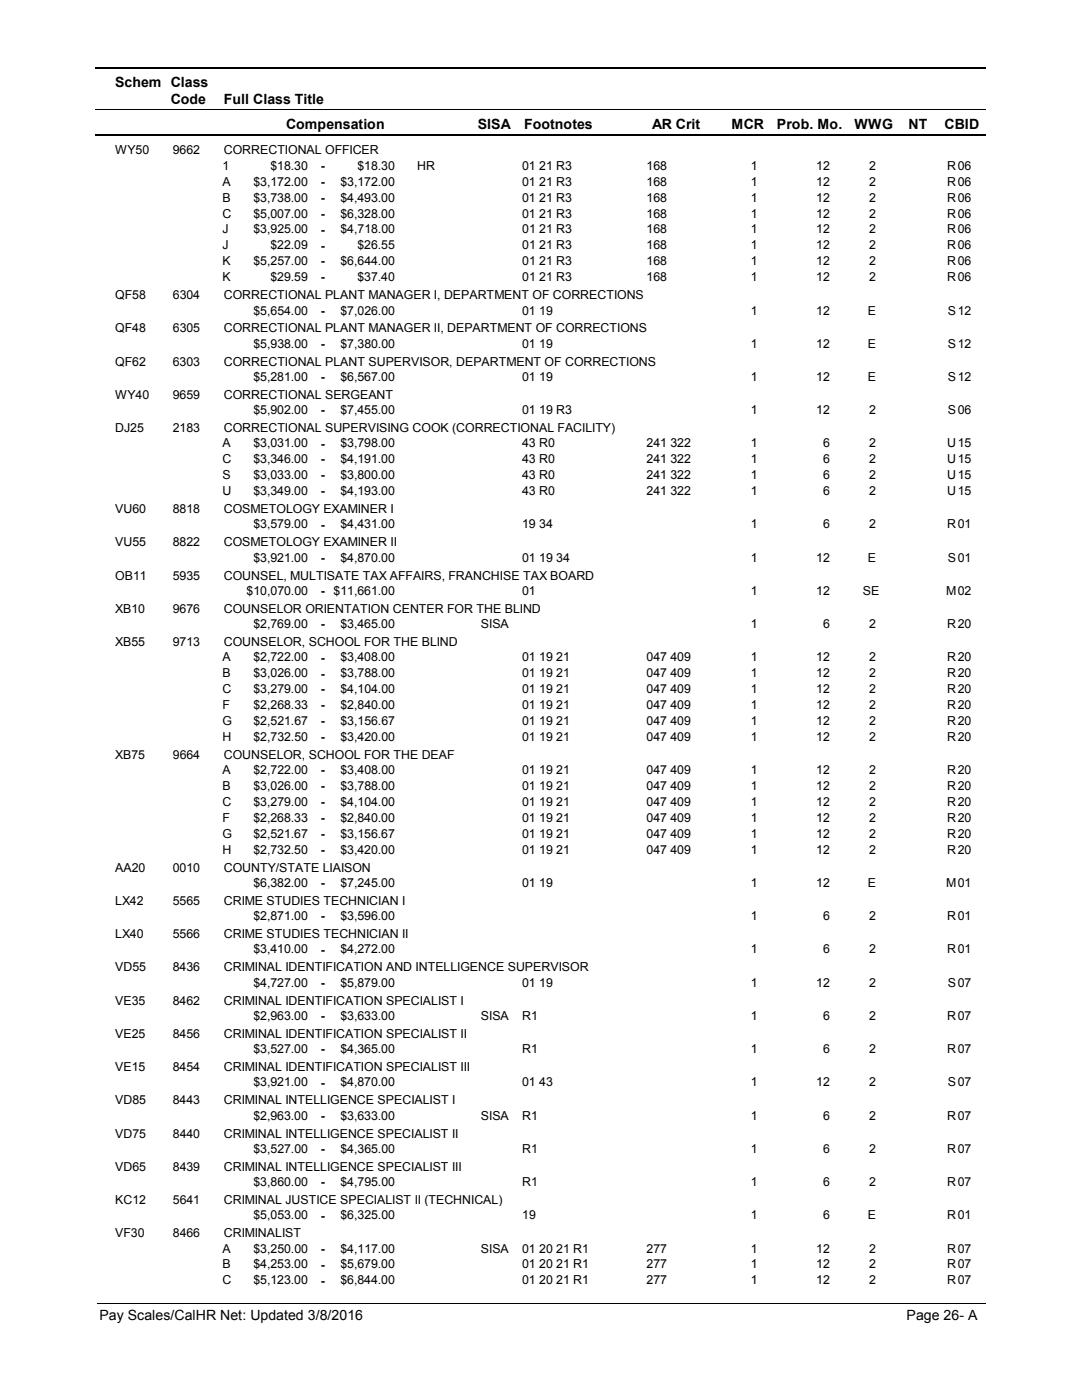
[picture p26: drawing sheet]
<svg xmlns="http://www.w3.org/2000/svg" width="216mm" height="279mm" viewBox="0 0 216 279" stroke-linecap="round" stroke-linejoin="round" font-family="sans-serif">
<defs><g id="words">
<g font-size="2.8">
<text x="23" y="17.3">Schem Class</text>
<text x="34.1" y="20.7">Code</text>
<text x="44.6" y="20.7">Full Class Title</text>
<text x="57.1" y="25.7">Compensation</text>
<text x="95.3" y="25.7">SISA</text>
<text x="104.6" y="25.7">Footnotes</text>
<text x="130.2" y="25.7">AR Crit</text>
<text x="146" y="25.7">MCR</text>
<text x="155.1" y="25.7">Prob. Mo.</text>
<text x="170.5" y="25.7">WWG</text>
<text x="181.3" y="25.7">NT</text>
<text x="188.5" y="25.7">CBID</text>
<text x="19.8" y="263.4">Pay Scales/CalHR Net: Updated 3/8/2016</text>
<text x="180.9" y="263.4">Page 26- A</text>
</g>
<g font-size="2.5">
<text x="23" y="30.8">WY50</text>
<text x="34.5" y="30.8">9662</text>
<text x="44.4" y="33.9">1</text>
<text x="44.7" y="30.8">CORRECTIONAL OFFICER</text>
<text x="54" y="33.9">$18.30</text>
<text x="64" y="33.9">-</text>
<text x="71.3" y="33.9">$18.30</text>
<text x="83.3" y="33.9">HR</text>
<text x="104.2" y="33.9">01 21 R3</text>
<text x="129" y="33.9">168</text>
<text x="149.8" y="33.9">1</text>
<text x="162.9" y="33.9">12</text>
<text x="173.5" y="33.9">2</text>
<text x="189" y="33.9">R</text>
<text x="191.1" y="33.9">06</text>
<text x="44.4" y="37.1">A</text>
<text x="44.4" y="40.3">B</text>
<text x="50.6" y="37.1">$3,172.00</text>
<text x="50.6" y="40.3">$3,738.00</text>
<text x="64" y="37.1">-</text>
<text x="64" y="40.3">-</text>
<text x="67.9" y="37.1">$3,172.00</text>
<text x="67.9" y="40.3">$4,493.00</text>
<text x="104.2" y="37.1">01 21 R3</text>
<text x="104.2" y="40.3">01 21 R3</text>
<text x="129" y="37.1">168</text>
<text x="129" y="40.3">168</text>
<text x="149.8" y="37.1">1</text>
<text x="149.8" y="40.3">1</text>
<text x="162.9" y="37.1">12</text>
<text x="162.9" y="40.3">12</text>
<text x="173.5" y="37.1">2</text>
<text x="173.5" y="40.3">2</text>
<text x="189" y="37.1">R</text>
<text x="189" y="40.3">R</text>
<text x="191.1" y="37.1">06</text>
<text x="191.1" y="40.3">06</text>
<text x="44.4" y="43.4">C</text>
<text x="44.4" y="46.6">J</text>
<text x="50.6" y="43.4">$5,007.00</text>
<text x="50.6" y="46.6">$3,925.00</text>
<text x="64" y="43.5">-</text>
<text x="64" y="46.6">-</text>
<text x="67.9" y="43.4">$6,328.00</text>
<text x="67.9" y="46.6">$4,718.00</text>
<text x="104.2" y="43.4">01 21 R3</text>
<text x="104.2" y="46.6">01 21 R3</text>
<text x="129" y="43.4">168</text>
<text x="129" y="46.6">168</text>
<text x="149.8" y="43.4">1</text>
<text x="149.8" y="46.6">1</text>
<text x="162.9" y="43.4">12</text>
<text x="162.9" y="46.6">12</text>
<text x="173.5" y="43.4">2</text>
<text x="173.5" y="46.6">2</text>
<text x="189" y="43.4">R</text>
<text x="189" y="46.6">R</text>
<text x="191.1" y="43.4">06</text>
<text x="191.1" y="46.6">06</text>
<text x="44.4" y="49.8">J</text>
<text x="44.4" y="53">K</text>
<text x="50.6" y="53">$5,257.00</text>
<text x="54" y="49.8">$22.09</text>
<text x="64" y="49.8">-</text>
<text x="64" y="53">-</text>
<text x="67.9" y="53">$6,644.00</text>
<text x="71.3" y="49.8">$26.55</text>
<text x="104.2" y="49.8">01 21 R3</text>
<text x="104.2" y="53">01 21 R3</text>
<text x="129" y="49.8">168</text>
<text x="129" y="53">168</text>
<text x="149.8" y="49.8">1</text>
<text x="149.8" y="53">1</text>
<text x="162.9" y="49.8">12</text>
<text x="162.9" y="53">12</text>
<text x="173.5" y="49.8">2</text>
<text x="173.5" y="53">2</text>
<text x="189" y="49.8">R</text>
<text x="189" y="53">R</text>
<text x="191.1" y="49.8">06</text>
<text x="191.1" y="53">06</text>
<text x="23" y="59.7">QF58</text>
<text x="34.5" y="59.7">6304</text>
<text x="44.4" y="56.1">K</text>
<text x="44.7" y="59.7">CORRECTIONAL PLANT MANAGER I, DEPARTMENT OF CORRECTIONS</text>
<text x="54" y="56.1">$29.59</text>
<text x="64" y="56.2">-</text>
<text x="71.3" y="56.1">$37.40</text>
<text x="104.2" y="56.1">01 21 R3</text>
<text x="129" y="56.1">168</text>
<text x="149.8" y="56.1">1</text>
<text x="162.9" y="56.1">12</text>
<text x="173.5" y="56.1">2</text>
<text x="189" y="56.1">R</text>
<text x="191.1" y="56.1">06</text>
<text x="50.6" y="62.8">$5,654.00</text>
<text x="64" y="62.8">-</text>
<text x="67.9" y="62.8">$7,026.00</text>
<text x="104.2" y="62.8">01 19</text>
<text x="149.8" y="62.8">1</text>
<text x="162.9" y="62.8">12</text>
<text x="173.2" y="62.8">E</text>
<text x="189.2" y="62.8">S</text>
<text x="191.1" y="62.8">12</text>
<text x="23" y="66.4">QF48</text>
<text x="34.5" y="66.4">6305</text>
<text x="44.7" y="66.4">CORRECTIONAL PLANT MANAGER II, DEPARTMENT OF CORRECTIONS</text>
<text x="50.6" y="69.4">$5,938.00</text>
<text x="64" y="69.4">-</text>
<text x="67.9" y="69.4">$7,380.00</text>
<text x="104.2" y="69.4">01 19</text>
<text x="149.8" y="69.4">1</text>
<text x="162.9" y="69.4">12</text>
<text x="173.2" y="69.4">E</text>
<text x="189.2" y="69.4">S</text>
<text x="191.1" y="69.4">12</text>
<text x="23" y="73">QF62</text>
<text x="34.5" y="73">6303</text>
<text x="44.7" y="73">CORRECTIONAL PLANT SUPERVISOR, DEPARTMENT OF CORRECTIONS</text>
<text x="50.6" y="76">$5,281.00</text>
<text x="64" y="76.1">-</text>
<text x="67.9" y="76">$6,567.00</text>
<text x="104.2" y="76">01 19</text>
<text x="149.8" y="76">1</text>
<text x="162.9" y="76">12</text>
<text x="173.2" y="76">E</text>
<text x="189.2" y="76">S</text>
<text x="191.1" y="76">12</text>
<text x="23" y="79.6">WY40</text>
<text x="34.5" y="79.6">9659</text>
<text x="44.7" y="79.6">CORRECTIONAL SERGEANT</text>
<text x="50.6" y="82.7">$5,902.00</text>
<text x="64" y="82.7">-</text>
<text x="67.9" y="82.7">$7,455.00</text>
<text x="104.2" y="82.7">01 19 R3</text>
<text x="149.8" y="82.7">1</text>
<text x="162.9" y="82.7">12</text>
<text x="173.5" y="82.7">2</text>
<text x="189.2" y="82.7">S</text>
<text x="191.1" y="82.7">06</text>
<text x="23" y="86.3">DJ25</text>
<text x="34.5" y="86.3">2183</text>
<text x="44.4" y="89.3">A</text>
<text x="44.7" y="86.3">CORRECTIONAL SUPERVISING COOK (CORRECTIONAL FACILITY)</text>
<text x="50.6" y="89.3">$3,031.00</text>
<text x="64" y="89.3">-</text>
<text x="67.9" y="89.3">$3,798.00</text>
<text x="104.2" y="89.3">43 R0</text>
<text x="129" y="89.3">241 322</text>
<text x="149.8" y="89.3">1</text>
<text x="164.3" y="89.3">6</text>
<text x="173.5" y="89.3">2</text>
<text x="189" y="89.3">U</text>
<text x="191.1" y="89.3">15</text>
<text x="44.4" y="92.5">C</text>
<text x="44.4" y="95.6">S</text>
<text x="50.6" y="92.5">$3,346.00</text>
<text x="50.6" y="95.6">$3,033.00</text>
<text x="64" y="92.5">-</text>
<text x="64" y="95.7">-</text>
<text x="67.9" y="92.5">$4,191.00</text>
<text x="67.9" y="95.6">$3,800.00</text>
<text x="104.2" y="92.5">43 R0</text>
<text x="104.2" y="95.6">43 R0</text>
<text x="129" y="92.5">241 322</text>
<text x="129" y="95.6">241 322</text>
<text x="149.8" y="92.5">1</text>
<text x="149.8" y="95.6">1</text>
<text x="164.3" y="92.5">6</text>
<text x="164.3" y="95.6">6</text>
<text x="173.5" y="92.5">2</text>
<text x="173.5" y="95.6">2</text>
<text x="189" y="92.5">U</text>
<text x="189" y="95.6">U</text>
<text x="191.1" y="92.5">15</text>
<text x="191.1" y="95.6">15</text>
<text x="44.4" y="98.8">U</text>
<text x="50.6" y="98.8">$3,349.00</text>
<text x="64" y="98.9">-</text>
<text x="67.9" y="98.8">$4,193.00</text>
<text x="104.2" y="98.8">43 R0</text>
<text x="129" y="98.8">241 322</text>
<text x="149.8" y="98.8">1</text>
<text x="164.3" y="98.8">6</text>
<text x="173.5" y="98.8">2</text>
<text x="189" y="98.8">U</text>
<text x="191.1" y="98.8">15</text>
<text x="23" y="102.4">VU60</text>
<text x="34.5" y="102.4">8818</text>
<text x="44.7" y="102.4">COSMETOLOGY EXAMINER I</text>
<text x="50.6" y="105.5">$3,579.00</text>
<text x="64" y="105.5">-</text>
<text x="67.9" y="105.5">$4,431.00</text>
<text x="104.2" y="105.5">19 34</text>
<text x="149.8" y="105.5">1</text>
<text x="164.3" y="105.5">6</text>
<text x="173.5" y="105.5">2</text>
<text x="189" y="105.5">R</text>
<text x="191.1" y="105.5">01</text>
<text x="23" y="109.1">VU55</text>
<text x="34.5" y="109.1">8822</text>
<text x="44.7" y="109.1">COSMETOLOGY EXAMINER II</text>
<text x="50.6" y="112.1">$3,921.00</text>
<text x="64" y="112.2">-</text>
<text x="67.9" y="112.1">$4,870.00</text>
<text x="104.2" y="112.1">01 19 34</text>
<text x="149.8" y="112.1">1</text>
<text x="162.9" y="112.1">12</text>
<text x="173.2" y="112.1">E</text>
<text x="189.2" y="112.1">S</text>
<text x="191.1" y="112.1">01</text>
<text x="23" y="115.7">OB11</text>
<text x="34.5" y="115.7">5935</text>
<text x="44.7" y="115.7">COUNSEL, MULTISATE TAX AFFAIRS, FRANCHISE TAX BOARD</text>
<text x="49.2" y="118.7">$10,070.00</text>
<text x="64" y="118.8">-</text>
<text x="66.6" y="118.7">$11,661.00</text>
<text x="104.2" y="118.7">01</text>
<text x="149.8" y="118.7">1</text>
<text x="162.9" y="118.7">12</text>
<text x="172.2" y="118.7">SE</text>
<text x="188.8" y="118.7">M</text>
<text x="191.1" y="118.7">02</text>
<text x="23" y="122.3">XB10</text>
<text x="34.5" y="122.3">9676</text>
<text x="44.7" y="122.3">COUNSELOR ORIENTATION CENTER FOR THE BLIND</text>
<text x="50.6" y="125.4">$2,769.00</text>
<text x="64" y="125.4">-</text>
<text x="67.9" y="125.4">$3,465.00</text>
<text x="96" y="125.4">SISA</text>
<text x="149.8" y="125.4">1</text>
<text x="164.3" y="125.4">6</text>
<text x="173.5" y="125.4">2</text>
<text x="189" y="125.4">R</text>
<text x="191.1" y="125.4">20</text>
<text x="23" y="129">XB55</text>
<text x="34.5" y="129">9713</text>
<text x="44.7" y="129">COUNSELOR, SCHOOL FOR THE BLIND</text>
<text x="44.4" y="132">A</text>
<text x="44.4" y="135.2">B</text>
<text x="50.6" y="132">$2,722.00</text>
<text x="50.6" y="135.2">$3,026.00</text>
<text x="64" y="132.1">-</text>
<text x="64" y="135.2">-</text>
<text x="67.9" y="132">$3,408.00</text>
<text x="67.9" y="135.2">$3,788.00</text>
<text x="104.2" y="132">01 19 21</text>
<text x="104.2" y="135.2">01 19 21</text>
<text x="129" y="132">047 409</text>
<text x="129" y="135.2">047 409</text>
<text x="149.8" y="132">1</text>
<text x="149.8" y="135.2">1</text>
<text x="162.9" y="132">12</text>
<text x="162.9" y="135.2">12</text>
<text x="173.5" y="132">2</text>
<text x="173.5" y="135.2">2</text>
<text x="189" y="132">R</text>
<text x="189" y="135.2">R</text>
<text x="191.1" y="132">20</text>
<text x="191.1" y="135.2">20</text>
<text x="44.4" y="138.4">C</text>
<text x="44.4" y="141.5">F</text>
<text x="50.6" y="138.4">$3,279.00</text>
<text x="50.6" y="141.5">$2,268.33</text>
<text x="64" y="138.4">-</text>
<text x="64" y="141.6">-</text>
<text x="67.9" y="138.4">$4,104.00</text>
<text x="67.9" y="141.5">$2,840.00</text>
<text x="104.2" y="138.4">01 19 21</text>
<text x="104.2" y="141.5">01 19 21</text>
<text x="129" y="138.4">047 409</text>
<text x="129" y="141.5">047 409</text>
<text x="149.8" y="138.4">1</text>
<text x="149.8" y="141.5">1</text>
<text x="162.9" y="138.4">12</text>
<text x="162.9" y="141.5">12</text>
<text x="173.5" y="138.4">2</text>
<text x="173.5" y="141.5">2</text>
<text x="189" y="138.4">R</text>
<text x="189" y="141.5">R</text>
<text x="191.1" y="138.4">20</text>
<text x="191.1" y="141.5">20</text>
<text x="44.4" y="144.7">G</text>
<text x="44.4" y="147.9">H</text>
<text x="50.6" y="144.7">$2,521.67</text>
<text x="50.6" y="147.9">$2,732.50</text>
<text x="64" y="144.8">-</text>
<text x="64" y="147.9">-</text>
<text x="67.9" y="144.7">$3,156.67</text>
<text x="67.9" y="147.9">$3,420.00</text>
<text x="104.2" y="144.7">01 19 21</text>
<text x="104.2" y="147.9">01 19 21</text>
<text x="129" y="144.7">047 409</text>
<text x="129" y="147.9">047 409</text>
<text x="149.8" y="144.7">1</text>
<text x="149.8" y="147.9">1</text>
<text x="162.9" y="144.7">12</text>
<text x="162.9" y="147.9">12</text>
<text x="173.5" y="144.7">2</text>
<text x="173.5" y="147.9">2</text>
<text x="189" y="144.7">R</text>
<text x="189" y="147.9">R</text>
<text x="191.1" y="144.7">20</text>
<text x="191.1" y="147.9">20</text>
<text x="23" y="151.5">XB75</text>
<text x="34.5" y="151.5">9664</text>
<text x="44.4" y="154.5">A</text>
<text x="44.7" y="151.5">COUNSELOR, SCHOOL FOR THE DEAF</text>
<text x="50.6" y="154.5">$2,722.00</text>
<text x="64" y="154.5">-</text>
<text x="67.9" y="154.5">$3,408.00</text>
<text x="104.2" y="154.5">01 19 21</text>
<text x="129" y="154.5">047 409</text>
<text x="149.8" y="154.5">1</text>
<text x="162.9" y="154.5">12</text>
<text x="173.5" y="154.5">2</text>
<text x="189" y="154.5">R</text>
<text x="191.1" y="154.5">20</text>
<text x="44.4" y="157.7">B</text>
<text x="44.4" y="160.9">C</text>
<text x="50.6" y="157.7">$3,026.00</text>
<text x="50.6" y="160.9">$3,279.00</text>
<text x="64" y="157.7">-</text>
<text x="64" y="160.9">-</text>
<text x="67.9" y="157.7">$3,788.00</text>
<text x="67.9" y="160.9">$4,104.00</text>
<text x="104.2" y="157.7">01 19 21</text>
<text x="104.2" y="160.9">01 19 21</text>
<text x="129" y="157.7">047 409</text>
<text x="129" y="160.9">047 409</text>
<text x="149.8" y="157.7">1</text>
<text x="149.8" y="160.9">1</text>
<text x="162.9" y="157.7">12</text>
<text x="162.9" y="160.9">12</text>
<text x="173.5" y="157.7">2</text>
<text x="173.5" y="160.9">2</text>
<text x="189" y="157.7">R</text>
<text x="189" y="160.9">R</text>
<text x="191.1" y="157.7">20</text>
<text x="191.1" y="160.9">20</text>
<text x="44.4" y="164">F</text>
<text x="44.4" y="167.2">G</text>
<text x="50.6" y="164">$2,268.33</text>
<text x="50.6" y="167.2">$2,521.67</text>
<text x="64" y="164.1">-</text>
<text x="64" y="167.2">-</text>
<text x="67.9" y="164">$2,840.00</text>
<text x="67.9" y="167.2">$3,156.67</text>
<text x="104.2" y="164">01 19 21</text>
<text x="104.2" y="167.2">01 19 21</text>
<text x="129" y="164">047 409</text>
<text x="129" y="167.2">047 409</text>
<text x="149.8" y="164">1</text>
<text x="149.8" y="167.2">1</text>
<text x="162.9" y="164">12</text>
<text x="162.9" y="167.2">12</text>
<text x="173.5" y="164">2</text>
<text x="173.5" y="167.2">2</text>
<text x="189" y="164">R</text>
<text x="189" y="167.2">R</text>
<text x="191.1" y="164">20</text>
<text x="191.1" y="167.2">20</text>
<text x="23" y="174">AA20</text>
<text x="34.5" y="174">0010</text>
<text x="44.4" y="170.4">H</text>
<text x="44.7" y="174">COUNTY/STATE LIAISON</text>
<text x="50.6" y="170.4">$2,732.50</text>
<text x="64" y="170.4">-</text>
<text x="67.9" y="170.4">$3,420.00</text>
<text x="104.2" y="170.4">01 19 21</text>
<text x="129" y="170.4">047 409</text>
<text x="149.8" y="170.4">1</text>
<text x="162.9" y="170.4">12</text>
<text x="173.5" y="170.4">2</text>
<text x="189" y="170.4">R</text>
<text x="191.1" y="170.4">20</text>
<text x="50.6" y="177">$6,382.00</text>
<text x="64" y="177.1">-</text>
<text x="67.9" y="177">$7,245.00</text>
<text x="104.2" y="177">01 19</text>
<text x="149.8" y="177">1</text>
<text x="162.9" y="177">12</text>
<text x="173.2" y="177">E</text>
<text x="188.8" y="177">M</text>
<text x="191.1" y="177">01</text>
<text x="23" y="180.6">LX42</text>
<text x="34.5" y="180.6">5565</text>
<text x="44.7" y="180.6">CRIME STUDIES TECHNICIAN I</text>
<text x="50.6" y="183.7">$2,871.00</text>
<text x="64" y="183.7">-</text>
<text x="67.9" y="183.7">$3,596.00</text>
<text x="149.8" y="183.7">1</text>
<text x="164.3" y="183.7">6</text>
<text x="173.5" y="183.7">2</text>
<text x="189" y="183.7">R</text>
<text x="191.1" y="183.7">01</text>
<text x="23" y="187.3">LX40</text>
<text x="34.5" y="187.3">5566</text>
<text x="44.7" y="187.3">CRIME STUDIES TECHNICIAN II</text>
<text x="50.6" y="190.3">$3,410.00</text>
<text x="64" y="190.3">-</text>
<text x="67.9" y="190.3">$4,272.00</text>
<text x="149.8" y="190.3">1</text>
<text x="164.3" y="190.3">6</text>
<text x="173.5" y="190.3">2</text>
<text x="189" y="190.3">R</text>
<text x="191.1" y="190.3">01</text>
<text x="23" y="193.9">VD55</text>
<text x="34.5" y="193.9">8436</text>
<text x="44.7" y="193.9">CRIMINAL IDENTIFICATION AND INTELLIGENCE SUPERVISOR</text>
<text x="50.6" y="196.9">$4,727.00</text>
<text x="64" y="197">-</text>
<text x="67.9" y="196.9">$5,879.00</text>
<text x="104.2" y="196.9">01 19</text>
<text x="149.8" y="196.9">1</text>
<text x="162.9" y="196.9">12</text>
<text x="173.5" y="196.9">2</text>
<text x="189.2" y="196.9">S</text>
<text x="191.1" y="196.9">07</text>
<text x="23" y="200.5">VE35</text>
<text x="34.5" y="200.5">8462</text>
<text x="44.7" y="200.5">CRIMINAL IDENTIFICATION SPECIALIST I</text>
<text x="50.6" y="203.6">$2,963.00</text>
<text x="64" y="203.6">-</text>
<text x="67.9" y="203.6">$3,633.00</text>
<text x="96" y="203.6">SISA</text>
<text x="104.2" y="203.6">R1</text>
<text x="149.8" y="203.6">1</text>
<text x="164.3" y="203.6">6</text>
<text x="173.5" y="203.6">2</text>
<text x="189" y="203.6">R</text>
<text x="191.1" y="203.6">07</text>
<text x="23" y="207.2">VE25</text>
<text x="34.5" y="207.2">8456</text>
<text x="44.7" y="207.2">CRIMINAL IDENTIFICATION SPECIALIST II</text>
<text x="23" y="213.8">VE15</text>
<text x="34.5" y="213.8">8454</text>
<text x="44.7" y="213.8">CRIMINAL IDENTIFICATION SPECIALIST III</text>
<text x="50.6" y="210.2">$3,527.00</text>
<text x="64" y="210.2">-</text>
<text x="67.9" y="210.2">$4,365.00</text>
<text x="104.2" y="210.2">R1</text>
<text x="149.8" y="210.2">1</text>
<text x="164.3" y="210.2">6</text>
<text x="173.5" y="210.2">2</text>
<text x="189" y="210.2">R</text>
<text x="191.1" y="210.2">07</text>
<text x="23" y="220.4">VD85</text>
<text x="34.5" y="220.4">8443</text>
<text x="44.7" y="220.4">CRIMINAL INTELLIGENCE SPECIALIST I</text>
<text x="50.6" y="216.8">$3,921.00</text>
<text x="64" y="216.9">-</text>
<text x="67.9" y="216.8">$4,870.00</text>
<text x="104.2" y="216.8">01 43</text>
<text x="149.8" y="216.8">1</text>
<text x="162.9" y="216.8">12</text>
<text x="173.5" y="216.8">2</text>
<text x="189.2" y="216.8">S</text>
<text x="191.1" y="216.8">07</text>
<text x="23" y="227.1">VD75</text>
<text x="34.5" y="227.1">8440</text>
<text x="44.7" y="227.1">CRIMINAL INTELLIGENCE SPECIALIST II</text>
<text x="50.6" y="223.5">$2,963.00</text>
<text x="64" y="223.5">-</text>
<text x="67.9" y="223.5">$3,633.00</text>
<text x="96" y="223.5">SISA</text>
<text x="104.2" y="223.5">R1</text>
<text x="149.8" y="223.5">1</text>
<text x="164.3" y="223.5">6</text>
<text x="173.5" y="223.5">2</text>
<text x="189" y="223.5">R</text>
<text x="191.1" y="223.5">07</text>
<text x="23" y="233.7">VD65</text>
<text x="34.5" y="233.7">8439</text>
<text x="44.7" y="233.7">CRIMINAL INTELLIGENCE SPECIALIST III</text>
<text x="50.6" y="230.1">$3,527.00</text>
<text x="64" y="230.1">-</text>
<text x="67.9" y="230.1">$4,365.00</text>
<text x="104.2" y="230.1">R1</text>
<text x="149.8" y="230.1">1</text>
<text x="164.3" y="230.1">6</text>
<text x="173.5" y="230.1">2</text>
<text x="189" y="230.1">R</text>
<text x="191.1" y="230.1">07</text>
<text x="50.6" y="236.7">$3,860.00</text>
<text x="64" y="236.8">-</text>
<text x="67.9" y="236.7">$4,795.00</text>
<text x="104.2" y="236.7">R1</text>
<text x="149.8" y="236.7">1</text>
<text x="164.3" y="236.7">6</text>
<text x="173.5" y="236.7">2</text>
<text x="189" y="236.7">R</text>
<text x="191.1" y="236.7">07</text>
<text x="23" y="240.3">KC12</text>
<text x="34.5" y="240.3">5641</text>
<text x="44.7" y="240.3">CRIMINAL JUSTICE SPECIALIST II (TECHNICAL)</text>
<text x="50.6" y="243.4">$5,053.00</text>
<text x="64" y="243.4">-</text>
<text x="67.9" y="243.4">$6,325.00</text>
<text x="104.2" y="243.4">19</text>
<text x="149.8" y="243.4">1</text>
<text x="164.3" y="243.4">6</text>
<text x="173.2" y="243.4">E</text>
<text x="189" y="243.4">R</text>
<text x="191.1" y="243.4">01</text>
<text x="23" y="247">VF30</text>
<text x="34.5" y="247">8466</text>
<text x="44.4" y="250">A</text>
<text x="44.7" y="247">CRIMINALIST</text>
<text x="50.6" y="250">$3,250.00</text>
<text x="64" y="250">-</text>
<text x="67.9" y="250">$4,117.00</text>
<text x="96" y="250">SISA</text>
<text x="104.2" y="250">01 20 21 R1</text>
<text x="129" y="250">277</text>
<text x="149.8" y="250">1</text>
<text x="162.9" y="250">12</text>
<text x="173.5" y="250">2</text>
<text x="189" y="250">R</text>
<text x="191.1" y="250">07</text>
<text x="44.4" y="253.2">B</text>
<text x="44.4" y="256.3">C</text>
<text x="50.6" y="253.2">$4,253.00</text>
<text x="50.6" y="256.3">$5,123.00</text>
<text x="64" y="253.2">-</text>
<text x="64" y="256.4">-</text>
<text x="67.9" y="253.2">$5,679.00</text>
<text x="67.9" y="256.3">$6,844.00</text>
<text x="104.2" y="253.2">01 20 21 R1</text>
<text x="104.2" y="256.3">01 20 21 R1</text>
<text x="129" y="253.2">277</text>
<text x="129" y="256.3">277</text>
<text x="149.8" y="253.2">1</text>
<text x="149.8" y="256.3">1</text>
<text x="162.9" y="253.2">12</text>
<text x="162.9" y="256.3">12</text>
<text x="173.5" y="253.2">2</text>
<text x="173.5" y="256.3">2</text>
<text x="189" y="253.2">R</text>
<text x="189" y="256.3">R</text>
<text x="191.1" y="253.2">07</text>
<text x="191.1" y="256.3">07</text>
</g>
</g></defs>
<path d="M19 13.5h177.7M19 27h177.7" fill="none" stroke="#000" stroke-width=".36"/>
<path d="M19 21.9h177.7" fill="none" stroke="#000" stroke-width=".2"/>
<g fill="#fff">
<path d="M46.8 31.3h16.3v3h-16.3z" fill-rule="evenodd"/>
<path d="M190.8 31.3h4.1v3h-4.1z" fill-rule="evenodd"/>
<path d="M46.8 34.5h16.3v2.9h-16.3z" fill-rule="evenodd"/>
<path d="M190.8 34.5h4.1v2.9h-4.1z" fill-rule="evenodd"/>
<path d="M46.8 37.6h16.3v3h-16.3z" fill-rule="evenodd"/>
<path d="M190.8 37.6h4.1v3h-4.1z" fill-rule="evenodd"/>
<path d="M46.8 40.8h16.3v3h-16.3z" fill-rule="evenodd"/>
<path d="M190.8 40.8h4.1v3h-4.1z" fill-rule="evenodd"/>
<path d="M46.8 44h16.3v3h-16.3z" fill-rule="evenodd"/>
<path d="M190.8 44h4.1v3h-4.1z" fill-rule="evenodd"/>
<path d="M46.8 47.2h16.3v3h-16.3z" fill-rule="evenodd"/>
<path d="M190.8 47.2h4.1v3h-4.1z" fill-rule="evenodd"/>
<path d="M46.8 50.3h16.3v3h-16.3z" fill-rule="evenodd"/>
<path d="M190.8 50.3h4.1v3h-4.1z" fill-rule="evenodd"/>
<path d="M46.8 53.5h16.3v3h-16.3z" fill-rule="evenodd"/>
<path d="M190.8 53.5h4.1v3h-4.1z" fill-rule="evenodd"/>
<path d="M46.8 60.2h16.3v3h-16.3z" fill-rule="evenodd"/>
<path d="M190.8 60.2h4.1v3h-4.1z" fill-rule="evenodd"/>
<path d="M46.8 66.8h16.3v3h-16.3z" fill-rule="evenodd"/>
<path d="M190.8 66.8h4.1v3h-4.1z" fill-rule="evenodd"/>
<path d="M46.8 73.4h16.3v3h-16.3z" fill-rule="evenodd"/>
<path d="M190.8 73.4h4.1v3h-4.1z" fill-rule="evenodd"/>
<path d="M46.8 80.1h16.3v3h-16.3z" fill-rule="evenodd"/>
<path d="M190.8 80.1h4.1v3h-4.1z" fill-rule="evenodd"/>
<path d="M46.8 86.7h16.3v3h-16.3z" fill-rule="evenodd"/>
<path d="M190.8 86.7h4.1v3h-4.1z" fill-rule="evenodd"/>
<path d="M46.8 89.9h16.3v2.9h-16.3z" fill-rule="evenodd"/>
<path d="M190.8 89.9h4.1v2.9h-4.1z" fill-rule="evenodd"/>
<path d="M46.8 93h16.3v3h-16.3z" fill-rule="evenodd"/>
<path d="M190.8 93h4.1v3h-4.1z" fill-rule="evenodd"/>
<path d="M46.8 96.2h16.3v3h-16.3z" fill-rule="evenodd"/>
<path d="M190.8 96.2h4.1v3h-4.1z" fill-rule="evenodd"/>
<path d="M46.8 102.9h16.3v2.9h-16.3z" fill-rule="evenodd"/>
<path d="M190.8 102.9h4.1v2.9h-4.1z" fill-rule="evenodd"/>
<path d="M46.8 109.5h16.3v3h-16.3z" fill-rule="evenodd"/>
<path d="M190.8 109.5h4.1v3h-4.1z" fill-rule="evenodd"/>
<path d="M46.8 116.1h16.3v3h-16.3z" fill-rule="evenodd"/>
<path d="M190.8 116.1h4.1v3h-4.1z" fill-rule="evenodd"/>
<path d="M46.8 122.8h16.3v2.9h-16.3z" fill-rule="evenodd"/>
<path d="M190.8 122.8h4.1v2.9h-4.1z" fill-rule="evenodd"/>
<path d="M46.8 129.4h16.3v3h-16.3z" fill-rule="evenodd"/>
<path d="M190.8 129.4h4.1v3h-4.1z" fill-rule="evenodd"/>
<path d="M46.8 132.6h16.3v3h-16.3z" fill-rule="evenodd"/>
<path d="M190.8 132.6h4.1v3h-4.1z" fill-rule="evenodd"/>
<path d="M46.8 135.8h16.3v2.9h-16.3z" fill-rule="evenodd"/>
<path d="M190.8 135.8h4.1v2.9h-4.1z" fill-rule="evenodd"/>
<path d="M46.8 138.9h16.3v3h-16.3z" fill-rule="evenodd"/>
<path d="M190.8 138.9h4.1v3h-4.1z" fill-rule="evenodd"/>
<path d="M46.8 142.1h16.3v3h-16.3z" fill-rule="evenodd"/>
<path d="M190.8 142.1h4.1v3h-4.1z" fill-rule="evenodd"/>
<path d="M46.8 145.3h16.3v3h-16.3z" fill-rule="evenodd"/>
<path d="M190.8 145.3h4.1v3h-4.1z" fill-rule="evenodd"/>
<path d="M46.8 151.9h16.3v3h-16.3z" fill-rule="evenodd"/>
<path d="M190.8 151.9h4.1v3h-4.1z" fill-rule="evenodd"/>
<path d="M46.8 155.1h16.3v3h-16.3z" fill-rule="evenodd"/>
<path d="M190.8 155.1h4.1v3h-4.1z" fill-rule="evenodd"/>
<path d="M46.8 158.2h16.3v3h-16.3z" fill-rule="evenodd"/>
<path d="M190.8 158.2h4.1v3h-4.1z" fill-rule="evenodd"/>
<path d="M46.8 161.4h16.3v3h-16.3z" fill-rule="evenodd"/>
<path d="M190.8 161.4h4.1v3h-4.1z" fill-rule="evenodd"/>
<path d="M46.8 164.6h16.3v3h-16.3z" fill-rule="evenodd"/>
<path d="M190.8 164.6h4.1v3h-4.1z" fill-rule="evenodd"/>
<path d="M46.8 167.8h16.3v3h-16.3z" fill-rule="evenodd"/>
<path d="M190.8 167.8h4.1v3h-4.1z" fill-rule="evenodd"/>
<path d="M46.8 174.4h16.3v3h-16.3z" fill-rule="evenodd"/>
<path d="M190.8 174.4h4.1v3h-4.1z" fill-rule="evenodd"/>
<path d="M46.8 181.1h16.3v3h-16.3z" fill-rule="evenodd"/>
<path d="M190.8 181.1h4.1v3h-4.1z" fill-rule="evenodd"/>
<path d="M46.8 187.7h16.3v3h-16.3z" fill-rule="evenodd"/>
<path d="M190.8 187.7h4.1v3h-4.1z" fill-rule="evenodd"/>
<path d="M46.8 194.3h16.3v3h-16.3z" fill-rule="evenodd"/>
<path d="M190.8 194.3h4.1v3h-4.1z" fill-rule="evenodd"/>
<path d="M46.8 201h16.3v3h-16.3z" fill-rule="evenodd"/>
<path d="M190.8 201h4.1v3h-4.1z" fill-rule="evenodd"/>
<path d="M46.8 207.6h16.3v3h-16.3z" fill-rule="evenodd"/>
<path d="M190.8 207.6h4.1v3h-4.1z" fill-rule="evenodd"/>
<path d="M46.8 214.2h16.3v3h-16.3z" fill-rule="evenodd"/>
<path d="M190.8 214.2h4.1v3h-4.1z" fill-rule="evenodd"/>
<path d="M46.8 220.9h16.3v3h-16.3z" fill-rule="evenodd"/>
<path d="M190.8 220.9h4.1v3h-4.1z" fill-rule="evenodd"/>
<path d="M46.8 227.5h16.3v3h-16.3z" fill-rule="evenodd"/>
<path d="M190.8 227.5h4.1v3h-4.1z" fill-rule="evenodd"/>
<path d="M46.8 234.1h16.3v3h-16.3z" fill-rule="evenodd"/>
<path d="M190.8 234.1h4.1v3h-4.1z" fill-rule="evenodd"/>
<path d="M46.8 240.8h16.3v3h-16.3z" fill-rule="evenodd"/>
<path d="M190.8 240.8h4.1v3h-4.1z" fill-rule="evenodd"/>
<path d="M46.8 247.4h16.3v3h-16.3z" fill-rule="evenodd"/>
<path d="M190.8 247.4h4.1v3h-4.1z" fill-rule="evenodd"/>
<path d="M46.8 250.6h16.3v2.9h-16.3z" fill-rule="evenodd"/>
<path d="M190.8 250.6h4.1v2.9h-4.1z" fill-rule="evenodd"/>
<path d="M46.8 253.7h16.3v3h-16.3z" fill-rule="evenodd"/>
<path d="M190.8 253.7h4.1v3h-4.1z" fill-rule="evenodd"/>
</g>
<path d="M19.5 260.1h177.2" fill="none" stroke="#000" stroke-width=".2"/>
<use href="#words"/>
</svg>
